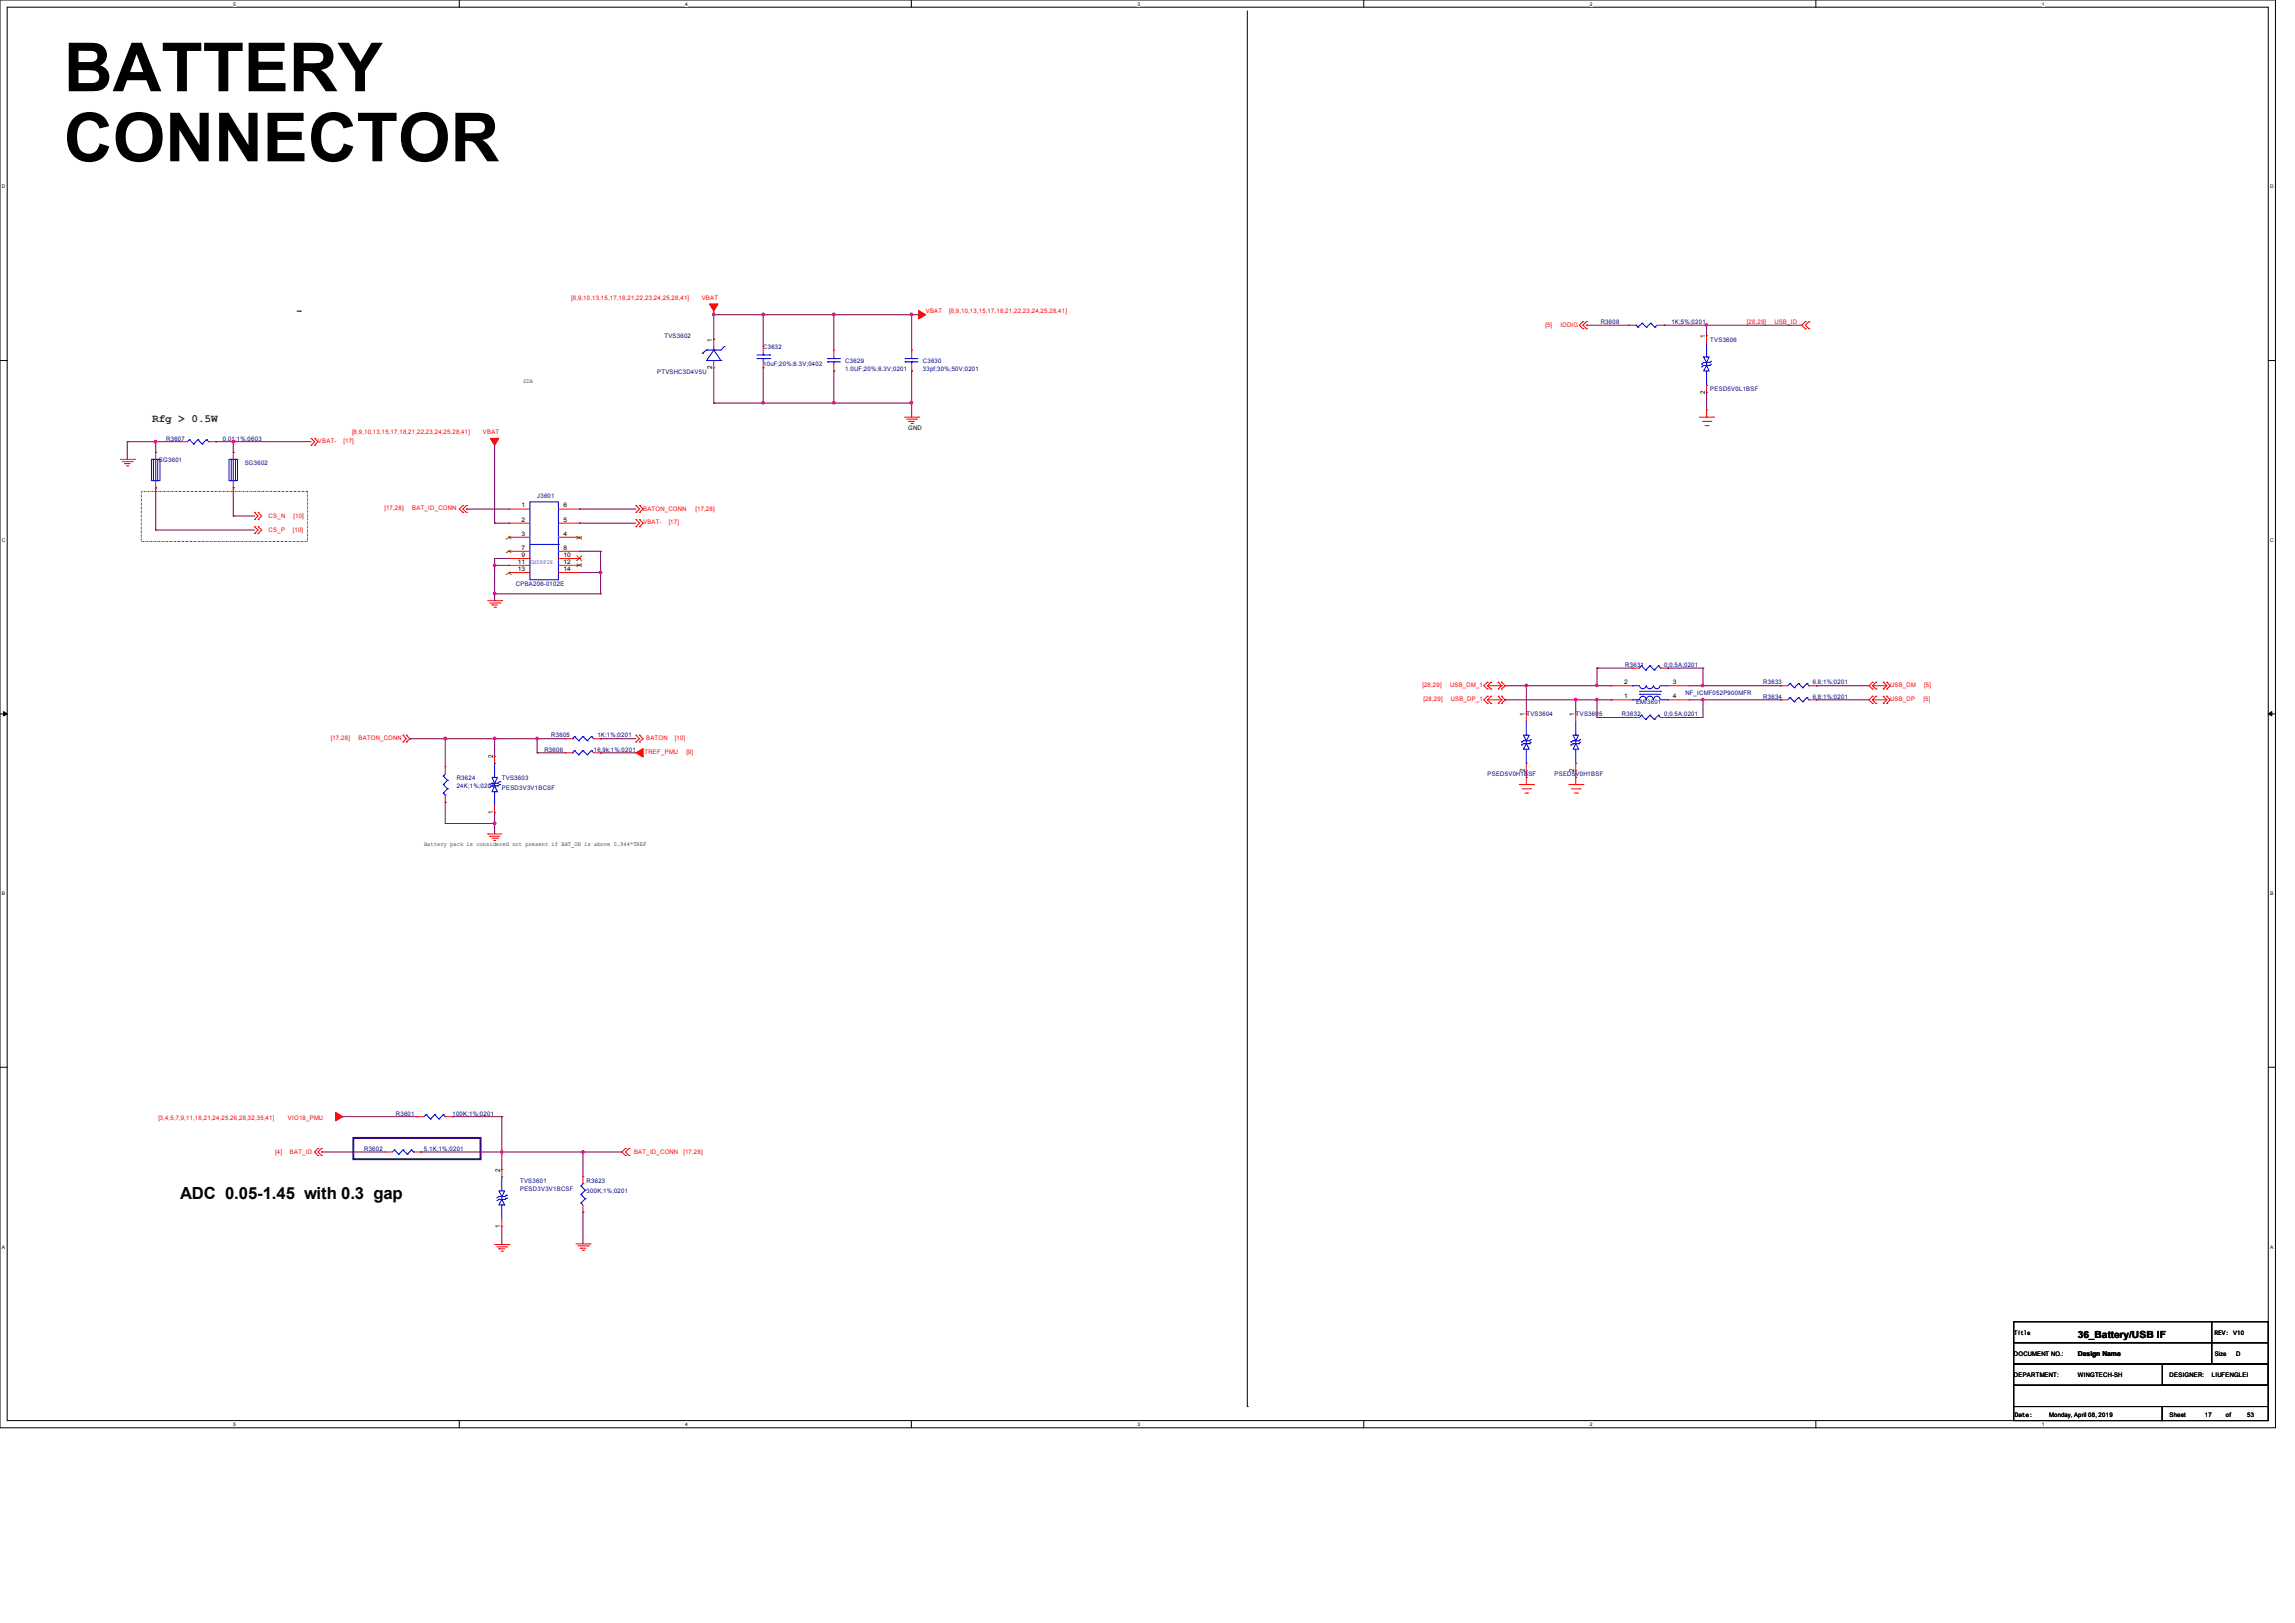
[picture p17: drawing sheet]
<svg xmlns="http://www.w3.org/2000/svg" width="297mm" height="210mm" viewBox="0 0 297 210" stroke-linecap="round" stroke-linejoin="round" font-family="sans-serif">
<defs><g id="words">
<g font-size="8.8">
<text x="8.3" y="11.8">BATTERY</text>
<text x="8.3" y="20.9">CONNECTOR</text>
</g>
<text font-size="2.2" x="23.3" y="155.2">ADC 0.05-1.45 with 0.3 gap</text>
<text font-size="1.4" fill="#008000" x="19.7" y="54.7">Rfg &gt; 0.5W</text>
<text font-size="1.3" x="268.9" y="173.1">36_Battery/USB IF</text>
<g font-size=".9">
<text x="92.2" y="47.8" transform="rotate(-90 92.2 47.8)">2</text>
<text x="92.2" y="44.2" transform="rotate(-90 92.2 44.2)">1</text>
<text x="220.7" y="43.7" transform="rotate(-90 220.7 43.7)">1</text>
<text x="220.7" y="51" transform="rotate(-90 220.7 51)">2</text>
<text x="197.3" y="92.7" transform="rotate(-90 197.3 92.7)">1</text>
<text x="203.7" y="92.7" transform="rotate(-90 203.7 92.7)">1</text>
<text x="63.8" y="98.1" transform="rotate(-90 63.8 98.1)">2</text>
<text x="197.3" y="99.9" transform="rotate(-90 197.3 99.9)">2</text>
<text x="203.7" y="99.9" transform="rotate(-90 203.7 99.9)">2</text>
<text x="63.8" y="105.4" transform="rotate(-90 63.8 105.4)">1</text>
<text x="64.7" y="151.6" transform="rotate(-90 64.7 151.6)">2</text>
<text x="64.7" y="158.8" transform="rotate(-90 64.7 158.8)">1</text>
<text x="268.9" y="175.5">Design Name</text>
</g>
<g font-size=".8" fill="#f00">
<text x="73.9" y="38.8">[8,9,10,13,15,17,18,21,22,23,24,25,28,41]</text>
<text x="90.8" y="38.8">VBAT</text>
<text x="119.8" y="40.5">VBAT</text>
<text x="122.8" y="40.5">[8,9,10,13,15,17,18,21,22,23,24,25,28,41]</text>
<text x="226.1" y="41.9">[28,29]</text>
<text x="229.6" y="41.9">USB_ID</text>
<text x="200" y="42.3">[5]</text>
<text x="201.9" y="42.3">IDDIG</text>
<text x="41.2" y="57.3">VBAT-</text>
<text x="44.5" y="57.3">[17]</text>
<text x="45.6" y="56.2">[8,9,10,13,15,17,18,21,22,23,24,25,28,41]</text>
<text x="62.5" y="56.2">VBAT</text>
<text x="49.7" y="66">[17,28]</text>
<text x="53.3" y="66">BAT_ID_CONN</text>
<text x="34.8" y="68.8">CS_P</text>
<text x="34.8" y="67">CS_N</text>
<text x="37.9" y="68.8">[10]</text>
<text x="38" y="67">[10]</text>
<text x="83.2" y="66.1">BATON_CONN</text>
<text x="83.2" y="67.8">VBAT-</text>
<text x="86.5" y="67.8">[17]</text>
<text x="90" y="66.1">[17,28]</text>
<text x="184.1" y="88.9">[28,29]</text>
<text x="187.7" y="88.9">USB_DM_1</text>
<text x="244.6" y="88.9">USB_DM</text>
<text x="249" y="88.9">[5]</text>
<text x="42.8" y="95.8">[17,28]</text>
<text x="46.4" y="95.8">BATON_CONN</text>
<text x="83.6" y="95.8">BATON</text>
<text x="87.3" y="95.8">[10]</text>
<text x="184.2" y="90.8">[28,29]</text>
<text x="187.8" y="90.8">USB_DP_1</text>
<text x="244.6" y="90.8">USB_DP</text>
<text x="248.9" y="90.8">[5]</text>
<text x="83.4" y="97.5">TREF_PMU</text>
<text x="88.8" y="97.5">[9]</text>
<text x="20.5" y="144.9">[3,4,5,7,9,11,16,21,24,25,26,28,32,35,41]</text>
<text x="35.6" y="149.3">[4]</text>
<text x="37.3" y="144.9">VIO18_PMU</text>
<text x="37.5" y="149.3">BAT_ID</text>
<text x="82" y="149.4">BAT_ID_CONN</text>
<text x="88.4" y="149.4">[17,28]</text>
</g>
<g font-size=".8" fill="#000080">
<text x="207.1" y="41.9">R3608</text>
<text x="216.3" y="41.9">1K;5%;0201</text>
<text x="86" y="43.8">TVS3602</text>
<text x="98.8" y="47.4">10uF;20%;6.3V;0402</text>
<text x="98.8" y="45.1">C3632</text>
<text x="109.4" y="46.9">C3629</text>
<text x="119.4" y="46.9">C3630</text>
<text x="221.3" y="44.2">TVS3606</text>
<text x="85.1" y="48.3">PTVSHC3D4V5U</text>
<text x="109.4" y="48">1.0UF;20%;6.3V;0201</text>
<text x="119.4" y="48">33pf;30%;50V;0201</text>
<text x="221.3" y="50.6">PESD5V0L1BSF</text>
<text x="20.6" y="59.8">SG3601</text>
<text x="21.5" y="57">R3607</text>
<text x="28.8" y="57">0.01;1%;0603</text>
<text x="31.7" y="60.2">SG3602</text>
<text x="69.5" y="64.4">J3601</text>
<text x="66.8" y="75.8">CPBA206-0102E</text>
<text x="210.3" y="86.3">R3631</text>
<text x="215.4" y="86.3">0;0.5A;0201</text>
<text x="218.1" y="89.9">NF_ICMF052P900MFR</text>
<text x="228.2" y="88.6">R3633</text>
<text x="234.6" y="88.6">6.8;1%;0201</text>
<text x="71.3" y="95.4">R3605</text>
<text x="77.3" y="95.4">1K;1%;0201</text>
<text x="197.5" y="92.7">TVS3604</text>
<text x="203.9" y="92.7">TVS3605</text>
<text x="209.9" y="92.7">R3632</text>
<text x="211.7" y="91.1">EMI3601</text>
<text x="215.4" y="92.7">0;0.5A;0201</text>
<text x="228.2" y="90.4">R3634</text>
<text x="234.6" y="90.4">6.8;1%;0201</text>
<text x="59.1" y="100.9">R3624</text>
<text x="64.9" y="100.9">TVS3603</text>
<text x="70.4" y="97.2">R3606</text>
<text x="76.8" y="97.2">16.9k;1%;0201</text>
<text x="192.5" y="100.5">PSED5V0H1BSF</text>
<text x="201.2" y="100.5">PSED5V0H1BSF</text>
<text x="59.1" y="102">24K;1%;0201</text>
<text x="64.9" y="102.3">PESD3V3V1BCSF</text>
<text x="47.1" y="148.9">R3602</text>
<text x="51.2" y="144.4">R3601</text>
<text x="54.9" y="148.9">5.1K;1%;0201</text>
<text x="58.6" y="144.4">100K;1%;0201</text>
<text x="67.3" y="154.1">PESD3V3V1BCSF</text>
<text x="67.3" y="153">TVS3601</text>
<text x="75.9" y="153">R3623</text>
<text x="75.9" y="154.4">300K;1%;0201</text>
</g>
<g font-size=".8">
<text x="67.7" y="49.6">SDA</text>
<text x="117.5" y="55.6">GND</text>
<text x="67.5" y="65.7">1</text>
<text x="72.9" y="65.7">6</text>
<text x="67.5" y="67.5">2</text>
<text x="67.5" y="69.3">3</text>
<text x="67.5" y="71.1">7</text>
<text x="72.9" y="69.3">4</text>
<text x="72.9" y="67.5">5</text>
<text x="72.9" y="71.1">8</text>
<text x="67" y="72.9">11</text>
<text x="67" y="73.9">13</text>
<text x="67.5" y="72.1">9</text>
<text x="72.9" y="72.1">10</text>
<text x="72.9" y="72.9">12</text>
<text x="72.9" y="73.9">14</text>
<text x="210.2" y="88.5">2</text>
<text x="216.5" y="88.5">3</text>
<text x="210.2" y="90.3">1</text>
<text x="216.5" y="90.3">4</text>
<text x="54.9" y="109.5">Battery pack is considered not present if BAT_ON is above 0.944*TREF</text>
<text x="260.6" y="172.7">Title</text>
<text x="286.6" y="172.7">REV: V10</text>
<text x="260.6" y="175.4">DOCUMENT NO.:</text>
<text x="260.6" y="178.2">DEPARTMENT:</text>
<text x="268.9" y="178.2">WINGTECH-SH</text>
<text x="280.8" y="178.2">DESIGNER:</text>
<text x="286.2" y="178.2">LIUFENGLEI</text>
<text x="286.6" y="175.4">Size</text>
<text x="289.4" y="175.4">D</text>
<text x="260.7" y="183.3">Date:</text>
<text x="265.2" y="183.3">Monday, April 08, 2019</text>
<text x="280.8" y="183.3">Sheet</text>
<text x="285.3" y="183.3">17</text>
<text x="288.1" y="183.3">of</text>
<text x="290.8" y="183.3">53</text>
</g>
<text font-size=".8" fill="#00f" x="68.6" y="72.9">GND8PIN</text>
<g font-size=".6">
<text x="30.2" y=".7">5</text>
<text x="88.7" y=".7">4</text>
<text x="147.2" y=".7">3</text>
<text x="205.7" y=".7">2</text>
<text x="264.2" y=".7">1</text>
<text x=".3" y="24.4">D</text>
<text x="293.8" y="24.4">D</text>
<text x=".3" y="70.1">C</text>
<text x="293.8" y="70.1">C</text>
<text x=".3" y="115.8">B</text>
<text x="293.8" y="115.8">B</text>
<text x=".3" y="161.5">A</text>
<text x="293.8" y="161.5">A</text>
<text x="30.2" y="184.5">5</text>
<text x="88.7" y="184.5">4</text>
<text x="147.2" y="184.5">3</text>
<text x="205.7" y="184.5">2</text>
<text x="264.2" y="184.5">1</text>
</g>
</g></defs>
<path d="M0 0h294.5v184.7h-294.5zM.9 .9h292.6v182.9h-292.6z" fill="none" stroke="#000" stroke-width=".13"/>
<g fill="#fff">
<path d="M30.2 .1h.3v.7h-.3z"/>
<path d="M30.2 183.9h.3v.8h-.3z"/>
</g>
<path d="M59.4 0v.9M59.4 183.8v.9" fill="none" stroke="#000" stroke-width=".13"/>
<g fill="#fff">
<path d="M88.7 .1h.3v.7h-.3z"/>
<path d="M88.7 183.9h.3v.8h-.3z"/>
</g>
<path d="M117.9 0v.9M117.9 183.8v.9" fill="none" stroke="#000" stroke-width=".13"/>
<g fill="#fff">
<path d="M147.2 .1h.3v.7h-.3z"/>
<path d="M147.2 183.9h.3v.8h-.3z"/>
</g>
<path d="M176.5 0v.9M176.5 183.8v.9" fill="none" stroke="#000" stroke-width=".13"/>
<g fill="#fff">
<path d="M205.7 .1h.4v.7h-.4z"/>
<path d="M205.7 183.9h.4v.8h-.4z"/>
</g>
<path d="M235 0v.9M235 183.8v.9" fill="none" stroke="#000" stroke-width=".13"/>
<g fill="#fff">
<path d="M264.2 .1h.4v.7h-.4z"/>
<path d="M264.2 183.9h.4v.8h-.4z"/>
<path d="M.3 23.8h.4v.7h-.4z"/>
<path d="M293.8 23.8h.5v.7h-.5z"/>
<path d="M.3 69.5h.4v.7h-.4z"/>
<path d="M293.8 69.5h.5v.7h-.5z"/>
</g>
<path d="M0 46.7h.9M293.5 46.7h1" fill="none" stroke="#000" stroke-width=".13"/>
<g fill="#fff">
<path d="M.3 115.2h.4v.8h-.4z"/>
<path d="M293.8 115.2h.4v.8h-.4z"/>
</g>
<path d="M0 92.4h.9M293.5 92.4h1" fill="none" stroke="#000" stroke-width=".13"/>
<path d="M.5 92.1l.4 .3-.4 .2zM293.5 92.4l.5-.3v.5z" fill="#000" stroke="#000" stroke-width=".13"/>
<g fill="#fff">
<path d="M.3 161h.3v.7h-.3z"/>
<path d="M293.8 161h.4v.7h-.4z"/>
</g>
<g fill="none" stroke="#000" stroke-width=".13">
<path d="M161.4 1.4v180.6M38.4 40.3h.5M38.9 40.3h.1M0 138.1h.9M293.5 138.1h1M260.6 171h25.6v2.7h-25.6zM260.6 173.7h25.6v2.8h-25.6zM260.6 179.2h32.9v2.8h-32.9zM260.6 176.5h32.9v2.7h-32.9zM279.8 176.5h13.7v2.7h-13.7zM286.2 171h7.3v2.7h-7.3zM286.2 173.7h7.3v2.8h-7.3z"/>
<path d="M161.4 182h.1M260.6 182h19.2v1.8h-19.2zM279.8 182h13.7v1.8h-13.7z"/>
</g>
<path d="M18.3 63.6h21.5v6.5h-21.5z" fill="none" stroke="#8000ff" stroke-width=".13" stroke-dasharray=".2 .2 0 .2"/>
<path d="M45.7 147.2h16.5v2.8h-16.5z" fill="none" stroke="#400080" stroke-width=".25"/>
<g fill="none" stroke="#f00" stroke-width=".13">
<path d="M15.6 59.4h1.8M15.8 59.7h1.3M16.1 60h.7M16.1 60h.1M17.1 59.7h.1M17.4 59.4h.1M20.2 58.5h.1M20.2 58.5v.9M23.3 57.1h1M23.3 57.1h.1M27 57.1h.9M27.9 57.1h.1"/>
<path d="M30.2 58.5h.1M30.2 58.5v.9M40.3 56.7l.4 .4-.4 .5M40.3 57.6h.1M40.3 56.7h.1M40.7 56.7l.4 .4-.4 .5M40.7 57.6h.1M40.7 56.7h.1M92.4 43.9h.1M92.4 47.6h.1M92.4 43.9v.9M92.4 46.7v.9"/>
<path d="M98.8 44.8h.1M98.8 47.6h.1M98.8 44.8v.9M98.8 46.7v.9M107.9 45.3h.1M107.9 48h.1M107.9 45.3v.9M107.9 47.1v.9M117.1 54h1.8M117.3 54.2h1.3M117.6 54.5h.1M117.6 54.5h.7"/>
<path d="M117.9 54.8h.2M118 45.3h.1M118 48h.1M118 45.3v.9M118 47.1v.9M118.1 54.8h.1M118.6 54.2h.1M118.9 54h.1M204.9 41.6l-.5 .5 .5 .4M204.9 42.5h.1M204.9 41.6h.1M205.3 41.6l-.4 .5 .4 .4"/>
<path d="M205.3 42.5h.1M205.3 41.6h.1M210.8 42.1h.1M210.8 42.1h.9M214.5 42.1h.8M215.3 42.1h.1M219.9 54h1.8M220.3 54.5h1.1M220.6 55.1h.4M220.9 54h.1M220.9 43.4h.1M220.9 50.8h.1"/>
<path d="M220.9 43.4v1M220.9 49.9v.9M220.9 53v1M221 55.1h.1M221.4 54.5h.1M221.7 54h.1M233.6 41.6l-.4 .5 .4 .4M233.6 42.5h.1M233.6 41.6h.1M234.1 41.6h.1M234.1 42.5h.1M234.1 41.6l-.5 .5 .5 .4"/>
<path d="M16.4 60.3h.2M16.6 60.3h.1M20.2 63.1h.1M20.2 62.2v.9M30.2 63.1h.1M30.2 62.2v.9M32.9 68.2l.5 .4-.5 .4M32.9 66.3l.5 .5-.5 .4M32.9 69h.1M32.9 68.2h.1M32.9 67.2h.1M32.9 66.3h.1"/>
<path d="M33.4 68.2l.5 .4-.5 .4M33.4 66.3l.5 .5-.5 .4M33.4 69h.1M33.4 68.2h.1M33.4 67.2h.1M33.4 66.3h.1M59.9 65.4l-.5 .5 .5 .4M59.9 66.3h.1M59.9 65.4h.1M60.4 66.3h.1M60.4 65.4h.1M60.4 65.4l-.5 .5 .5 .4"/>
<path d="M63.1 77.7h1.8M63.4 78h1.3M63.7 78.3h.1M63.7 78.3h.7M63.9 78.6h.2M64.1 78.6h.1M64.7 78h.1M64.9 77.7h.1M65.9 65.9h2.7M65.9 67.7h2.7M65.9 69.5h2.7M65.9 71.3h2.7"/>
<path d="M65.9 72.3h2.7M65.9 73.2h2.7M65.9 74.1h2.7M65.9 65.9h.1M65.9 67.7h.1M65.9 69.5h.1M65.9 71.3h.1M65.9 72.3h.1M65.9 73.2h.1M65.9 74.1h.1M72.3 65.9h2.7M72.3 67.7h2.7"/>
<path d="M72.3 69.5h2.7M72.3 71.3h2.7M72.3 72.3h2.7M72.3 73.2h2.7M72.3 74.1h2.7M75 69.5h.1M75 67.7h.1M75 65.9h.1M75 71.3h.1M75 72.3h.1M75 73.2h.1M75 74.1h.1"/>
<path d="M82.3 66.3h.1M82.3 65.4h.1M82.3 68.2h.1M82.3 67.2h.1M82.3 65.4l.5 .5-.5 .4M82.3 67.2l.5 .5-.5 .5M82.8 65.4l.4 .5-.4 .4M82.8 67.2l.4 .5-.4 .5M82.8 66.3h.1M82.8 65.4h.1M82.8 68.2h.1M82.8 67.2h.1"/>
<path d="M52.2 95.1l.4 .5-.4 .4M52.2 95.1h.1M52.2 96h.1M52.6 96h.1M52.6 95.1h.1M52.6 95.1l.4 .5-.4 .4M57.6 99.2h.1M57.6 99.2v1M64 97.9h.1M64 97.9v.9M73.2 97.4h.9M73.2 95.6h.9"/>
<path d="M73.2 97.4h.1M73.2 95.6h.1M76.8 97.4h.9M76.8 95.6h.9M77.7 97.4h.1M77.7 95.6h.1M82.3 96h.1M82.3 95.1h.1M82.3 95.1l.5 .5-.5 .4M82.8 95.1l.4 .5-.4 .4M82.8 96h.1M82.8 95.1h.1"/>
<path d="M192.5 88.3l-.5 .4 .5 .5M192.5 90.1l-.5 .5 .5 .4M192.5 89.2h.1M192.5 88.3h.1M192.5 91h.1M192.5 90.1h.1M192.5 88.7l.5 .5M192.5 88.7h1.8M192.5 90.6l.5 .4M192.5 90.6h1.8M193 88.3l-.5 .4M193 90.1l-.5 .5"/>
<path d="M193 89.2h.1M193 88.3h.1M193 91h.1M193 90.1h.1M193.9 89.2h.1M193.9 88.3h.1M193.9 91h.1M193.9 90.1h.1M193.9 88.3l.4 .4M193.9 90.1l.4 .5M194.3 88.3h.1M194.3 89.2h.1"/>
<path d="M194.3 88.7h.1M194.3 90.1h.1M194.3 91h.1M194.3 90.6h.1M194.3 88.7l-.4 .5M194.3 90.6l-.4 .4M194.3 88.3l.5 .4-.5 .5M194.3 90.1l.5 .5-.5 .4M197.5 92.4h.1M197.5 99.7h.1M197.5 92.4v.9M197.5 98.8v.9"/>
<path d="M203.9 92.4h.1M203.9 99.7h.1M203.9 92.4v.9M203.9 98.8v.9M208.5 88.7h2.7M208.5 90.6h2.7M208.5 90.6h.1M208.5 88.7h.1M211.2 86.4h.1M211.2 92.8h.1M211.2 86.4h1M211.2 92.8h1"/>
<path d="M214.9 86.4h.9M214.9 92.8h.9M215.8 86.4h.1M215.8 92.8h.1M215.8 88.7h2.8M215.8 90.6h2.8M218.6 90.6h.1M218.6 88.7h.1M230.5 88.7h.9M230.5 90.6h.9M230.5 88.7h.1M230.5 90.6h.1"/>
<path d="M234.1 88.7h.9M234.1 90.6h.9M235 88.7h.1M235 90.6h.1M242.3 88.7h1.9M242.3 90.6h1.9M242.3 88.3l-.4 .4 .4 .5M242.3 90.1l-.4 .5 .4 .4M242.3 88.3h.1M242.3 89.2h.1M242.3 88.7h.1M242.3 90.1h.1"/>
<path d="M242.3 91h.1M242.3 90.6h.1M242.3 88.7l.5 .5M242.3 90.6l.5 .4M242.8 88.3l-.5 .4M242.8 90.1l-.5 .5M242.8 89.2h.1M242.8 88.3h.1M242.8 91h.1M242.8 90.1h.1M243.7 88.3l.5 .4M243.7 90.1l.5 .5"/>
<path d="M243.7 89.2h.1M243.7 88.3h.1M243.7 91h.1M243.7 90.1h.1M244.2 89.2h.1M244.2 88.3h.1M244.2 91h.1M244.2 90.1h.1M244.2 88.7l-.5 .5M244.2 90.6l-.5 .4M244.2 88.3l.4 .4-.4 .5M244.2 90.1l.4 .5-.4 .4"/>
<path d="M57.6 103.8h.1M57.6 102.9v.9M63.1 107.9h.1M63.1 107.9h1.8M63.4 108.2h.1M63.4 108.2h1.3M63.7 108.5h.7M63.9 108.8h.1M63.9 108.8h.2M64 105.2h.1M64 104.3v.9M64.4 108.5h.1"/>
<path d="M196.6 101.5h1.9M197 102.1h1.1M197.4 102.6h.3M197.5 101.5h.1M197.5 100.6v.9M197.7 102.6h.1M198.1 102.1h.1M198.5 101.5h.1M203 101.5h1.9M203.4 102.1h1.1M203.8 102.6h.3M203.9 101.5h.1"/>
<path d="M203.9 100.6v.9M204.1 102.6h.1M204.5 102.1h.1M204.9 101.5h.1M41.1 149.5h.1M41.1 148.6h.1M41.1 148.6l-.4 .5 .4 .4M41.6 149.5h.1M41.6 148.6h.1M41.6 148.6l-.5 .5 .5 .4M49.9 149.1h.1M49.9 149.1h.9"/>
<path d="M53.5 149.1h.9M54 144.5h.1M54 144.5h.9M54.4 149.1h.1M57.6 144.5h.9M58.5 144.5h.1M64.9 158.7h.1M64.9 151.3h.1M64.9 151.3v1M64.9 157.7v1M75.4 156.8h.1M75.4 152.3h.1"/>
<path d="M75.4 152.3v.9M75.4 155.9v.9M80.9 148.6l-.4 .5 .4 .4M80.9 148.6h.1M80.9 149.5h.1M81.4 149.5h.1M81.4 148.6h.1M81.4 148.6l-.5 .5 .5 .4M64 161h1.9M64.3 161.3h1.3M64.6 161.6h.1M64.6 161.6h.7"/>
<path d="M64.9 161.9h.1M65 161.9h.1M65.6 161.3h.1M65.9 161h.1M74.5 161h1.9M74.8 161.2h1.3M75.1 161.5h.7M75.1 161.5h.1M75.4 161.8h.2M75.6 161.8h.1M76.1 161.2h.1M76.4 161h.1"/>
</g>
<g fill="#f00" stroke="#f00" stroke-width=".13">
<path d="M43.4 143.9l1 .6-1 .5z" fill-rule="evenodd"/>
<path d="M118.9 40.2l.9 .5-.9 .6z" fill-rule="evenodd"/>
<path d="M82.3 97.4l.9-.5v1.1z" fill-rule="evenodd"/>
<path d="M63.5 56.7h1.1l-.6 .9z" fill-rule="evenodd"/>
<path d="M91.8 39.3h1.1l-.5 1z" fill-rule="evenodd"/>
</g>
<g fill="none" stroke="#00f" stroke-width=".13">
<path d="M19.6 59.4h1.1v2.8h-1.1zM19.9 59.4h.5v2.8h-.5zM20.2 59.4h.1M20.2 59.4v2.8M24.5 56.9l-.2 .2M24.5 56.9h.1M24.5 56.9l.6 .5M25.1 57.4h.1M25.6 56.9h.1M25.6 56.9l.6 .5M25.6 56.9l-.5 .5M26.2 57.4h.1"/>
<path d="M26.7 56.9h.1M26.7 56.9l.3 .2M26.7 56.9l-.5 .5M27 57.1h.1M29.6 59.4h1.1v2.8h-1.1zM29.9 59.4h.6v2.8h-.6zM30.2 59.4h.1M30.2 59.4v2.8M90.9 45.7h.1M91.4 46.7h1.9M91.4 46.7h.1M91.4 45.3h.1"/>
<path d="M91.4 45.3l-.5 .4M92.4 45.3h.1M92.4 45.3l.9 1.4M92.4 44.8v.5M92.4 45.3l-1 1.4M93.3 46.7h.1M93.7 44.8h.1M93.7 44.8l-.4 .5h-1.9M98 46.4h1.6M98 45.9h1.6M98.8 45.9h.1M98.8 46.4h.1"/>
<path d="M98.8 45.7v.2M98.8 46.4v.3M99.6 46.4h.1M99.6 45.9h.1M107.1 46.8h1.7M107.1 46.4h1.7M107.1 46.8h.1M107.1 46.4h.1M107.9 46.4h.1M107.9 46.8h.1M107.9 46.2v.2M107.9 46.8v.3"/>
<path d="M117.1 46.8h1.7M117.1 46.4h1.7M117.1 46.8h.1M117.1 46.4h.1M118 46.4h.1M118 46.8h.1M118 46.2v.2M118 46.8v.3M211.7 42.1h.1M211.7 42.1l.3 .2M212 42.3h.1M212.5 41.8l.6 .5"/>
<path d="M212.5 41.8h.1M212.5 41.8l-.5 .5M213.1 42.3h.1M213.6 41.8l.6 .5M213.6 41.8h.1M213.6 41.8l-.5 .5M214.2 42.3h.1M214.5 42.1l-.3 .2M220.2 47.1h.1M220.2 47.5h.1M220.5 46.9h.7M220.5 47.3h.7"/>
<path d="M220.5 46.2h.7l-.3 .7zM220.5 46.9h.1M220.5 47.3h.1M220.5 46.9l-.3 .2M220.5 47.3l-.3 .2M220.9 46.2h.1M220.9 49.9h.1M220.9 47.3l.3 .7h-.7zM220.9 47.3h.1M220.9 46.9h.1M220.9 44.4v1.8M220.9 46.9v.4"/>
<path d="M220.9 48v1.9M221.2 46.9h.1M221.2 47.3h.1M221.5 46.7l-.3 .2M221.5 47.1l-.3 .2M68.6 70.4h3.7M68.6 64.9h3.7v10.1h-3.7zM72.3 70.4h.1M64 98.8h.1M64 98.8v1.8M74.1 97.4h.1M74.1 95.6h.1"/>
<path d="M74.3 97.1l.6 .6M74.3 95.3l.6 .5M74.3 97.1h.1M74.3 95.3h.1M74.3 97.1l-.2 .3M74.3 95.3l-.2 .3M74.9 97.7h.1M74.9 95.8h.1M75.4 97.1l.6 .6M75.4 95.3l.6 .5M75.4 97.1h.1M75.4 95.3h.1"/>
<path d="M75.4 97.1l-.5 .6M75.4 95.3l-.5 .5M76 97.7h.1M76 95.8h.1M76.5 97.1l.3 .3M76.5 95.3l.3 .3M76.5 97.1h.1M76.5 95.3h.1M76.5 97.1l-.5 .6M76.5 95.3l-.5 .5M196.9 96h.1M196.9 96.4h.1"/>
<path d="M197.1 95.8h.8M197.1 96.2h.8M197.1 95.1h.8l-.4 .7zM197.1 95.8h.1M197.1 96.2h.1M197.1 95.8l-.2 .2M197.1 96.2l-.2 .2M197.5 95.1h.1M197.5 98.8h.1M197.5 96.2l.4 .7h-.8zM197.5 96.2h.1M197.5 95.8h.1"/>
<path d="M197.5 93.3v1.8M197.5 95.8v.4M197.5 96.9v1.9M197.9 95.8h.1M197.9 96.2h.1M198.2 95.7l-.3 .1M198.2 96l-.3 .2M203.3 96h.1M203.3 96.4h.1M203.6 95.8h.7M203.6 96.2h.7M203.6 95.1h.7l-.4 .7z"/>
<path d="M203.6 95.8h.1M203.6 96.2h.1M203.6 95.8l-.3 .2M203.6 96.2l-.3 .2M203.9 95.1h.1M203.9 98.8h.1M203.9 96.2l.4 .7h-.7zM203.9 96.2h.1M203.9 95.8h.1M203.9 93.3v1.8M203.9 95.8v.4M203.9 96.9v1.9"/>
<path d="M204.3 95.8h.1M204.3 96.2h.1M204.6 95.7l-.3 .1M204.6 96l-.3 .2M211.2 88.7h.1M211.2 90.6h.1M212.2 89.8h2.7M212.2 89.8h.1M212.2 89.5h2.7M212.4 86.1h.1M212.4 92.5h.1M212.4 86.1l.6 .6"/>
<path d="M212.4 92.5l.6 .6M212.4 86.1l-.2 .3M212.4 92.5l-.2 .3M213 86.7h.1M213 93.1h.1M213 88.7a.42 .42 0 0 1-.4 .4 .42 .42 0 0 1-.4-.4h-1M213 90.5a.43 .43 0 0 0-.4-.4 .43 .43 0 0 0-.4 .5h-1M213.5 86.1l-.5 .6M213.5 92.5l-.5 .6M213.5 86.1h.1M213.5 92.5h.1M213.5 86.1l.6 .6"/>
<path d="M213.5 92.5l.6 .6M214 88.7a.45 .45 0 0 1-.5 .4 .45 .45 0 0 1-.4-.4M214 90.5a.44 .44 0 0 0-.5-.4 .44 .44 0 0 0-.4 .5M214.1 86.7h.1M214.1 93.1h.1M214.6 86.1h.1M214.6 92.5h.1M214.6 86.1l.3 .3M214.6 92.5l.3 .3M214.6 86.1l-.5 .6M214.6 92.5l-.5 .6M214.8 88.7a.42 .42 0 0 1-.4 .4 .42 .42 0 0 1-.4-.4"/>
<path d="M214.8 90.5a.43 .43 0 0 0-.4-.4 .43 .43 0 0 0-.4 .5M214.9 89.5h.1M214.9 86.4h.1M214.9 92.8h.1M214.9 88.7h.9M214.9 90.6h.9M215.8 90.6h.1M215.8 88.7h.1M231.6 88.4l-.2 .3M231.6 90.3l-.2 .3M231.6 88.4h.1M231.6 90.3h.1"/>
<path d="M231.6 88.4l.6 .6M231.6 90.3l.6 .5M232.2 89h.1M232.2 90.8h.1M232.7 88.4h.1M232.7 90.3h.1M232.7 88.4l.6 .6M232.7 90.3l.6 .5M232.7 88.4l-.5 .6M232.7 90.3l-.5 .5M233.3 89h.1M233.3 90.8h.1"/>
<path d="M233.8 88.4h.1M233.8 90.3h.1M233.8 88.4l.3 .3M233.8 90.3l.3 .3M233.8 88.4l-.5 .6M233.8 90.3l-.5 .5M234.1 88.7h.1M234.1 90.6h.1M57.4 100.4h.1M57.4 101.5h.1M57.4 102.6h.1M57.4 100.4l.5 .6"/>
<path d="M57.4 101.5l.5 .6M57.4 102.6l.2 .3M57.6 102.9h.1M57.6 100.2l-.2 .2M57.9 101h.1M57.9 102.1h.1M57.9 101l-.5 .5M57.9 102.1l-.5 .5M63.7 101.7h.1M63.7 101.3h.1M63.7 101.7h.7M63.7 101.3h.7"/>
<path d="M63.7 101.7l-.3 .2M63.7 101.3l-.3 .2M63.7 100.6h.7l-.4 .7zM64 102.4h.1M64 101.3h.1M64 101.7h.1M64 101.3v.4M64 102.4v1.9M64 101.7l.4 .7h-.7zM64.4 101.7h.1M64.4 101.3h.1M64.7 101.5h.1"/>
<path d="M64.7 101.1h.1M64.7 101.5l-.3 .2M64.7 101.1l-.3 .2M51.1 148.8h.1M51.1 148.8l.5 .6M51.1 148.8l-.3 .3M51.6 149.4h.1M52.2 148.8h.1M52.2 148.8l.5 .6M52.2 148.8l-.6 .6M52.7 149.4h.1M53.3 148.8l-.6 .6"/>
<path d="M53.3 148.8h.1M53.3 148.8l.2 .3M53.5 149.1h.1M55.2 144.2h.1M55.2 144.2l.5 .6M55.2 144.2l-.3 .3M55.7 144.8h.1M56.3 144.2h.1M56.3 144.2l.5 .6M56.3 144.2l-.6 .6M56.8 144.8h.1M57.4 144.2l-.6 .6"/>
<path d="M57.4 144.2h.1M57.4 144.2l.2 .3M57.6 144.5h.1M64.6 155.2l-.3 .2M64.6 154.8l-.3 .2M64.6 155.2h.1M64.6 154.8h.1M64.6 155.2h.7M64.6 154.8h.7M64.6 154.1h.7l-.4 .7zM64.9 155.9h.1M64.9 152.3h.1"/>
<path d="M64.9 154.8h.1M64.9 155.2h.1M64.9 152.3v1.8M64.9 154.8v.4M64.9 155.9v1.8M64.9 155.2l.4 .7h-.7zM65.3 155.2h.1M65.3 154.8h.1M65.6 155l-.3 .2M65.6 154.6l-.3 .2M65.6 155h.1M65.6 154.6h.1"/>
<path d="M75.2 154.6l.5 .5M75.2 153.5l.5 .5M75.2 155.7h.1M75.2 154.6h.1M75.2 153.5h.1M75.2 155.7l.2 .2M75.4 153.2l-.2 .3M75.4 153.2h.1M75.7 155.1h.1M75.7 154h.1M75.7 155.1l-.5 .6M75.7 154l-.5 .6"/>
</g>
<path d="M65.8 69.4l.3 .4M65.8 71.2l.3 .3M65.8 74l.3 .4M66.1 69.4l-.7 .4M66.1 71.2l-.7 .3M66.1 74l-.7 .4M74.6 69.4l.7 .4M74.6 71.9l.7 .7M74.6 72.9l.7 .4M75.3 69.4l-.7 .4M75.3 71.9l-.7 .7M75.3 72.9l-.7 .4" fill="none" stroke="#804000" stroke-width=".13"/>
<g fill="none" stroke="#800040" stroke-width=".13">
<path d="M16.5 57.1h6.8M16.5 57.1h.1M16.5 57.1v2.3M20.2 57.1h.1M20.2 58.5h.1M20.2 57.1v1.4M27.9 57.1h12.4M27.9 57.1h.1M30.2 57.1h.1M30.2 58.5h.1M30.2 57.1v1.4M64 57.6v10.1"/>
<path d="M92.4 40.7h26.5M92.4 52.2h25.6M92.4 40.7h.1M92.4 43.9h.1M92.4 52.2h.1M92.4 40.3v3.6M92.4 47.6v4.6M98.8 40.7h.1M98.8 47.6h.1M98.8 52.2h.1M98.8 40.7v4.1M98.8 47.6v4.6"/>
<path d="M107.9 40.7h.1M107.9 48h.1M107.9 52.2h.1M107.9 40.7v4.6M107.9 48v4.2M118 52.2h.1M118 40.7h.1M118 48h.1M118 40.7v4.6M118 48v6M205.3 42.1h5.5M205.3 42.1h.1"/>
<path d="M215.3 42.1h17.9M215.3 42.1h.1M220.9 42.1h.1M220.9 53h.1M220.9 42.1v1.3M220.9 50.8v2.2M20.2 63.1h.1M20.2 68.6h.1M20.2 63.1v5.5M20.2 68.6h12.7M30.2 66.8h.1M30.2 63.1h.1"/>
<path d="M30.2 63.1v3.7M30.2 66.8h2.7M60.4 65.9h.1M60.4 65.9h5.5M64 67.7h1.9M64 73.2h1.9M64 72.3h1.9M64 67.7h.1M64 73.2h.1M64 76.8h.1M64 77.7h.1M64 72.3h.1"/>
<path d="M64 72.3v5.4M64 76.8h13.7M75 67.7h7.3M75 65.9h7.3M75 65.9h.1M75 67.7h.1M75 71.3h2.7M75 74.1h2.7M77.7 71.3h.1M77.7 74.1h.1M77.7 76.8h.1M77.7 71.3v5.5"/>
<path d="M53 95.6h.1M53 95.6h20.2M57.6 95.6h.1M57.6 95.6v3.6M64 95.6h.1M64 95.6v2.3M69.5 97.4h.1M69.5 95.6h.1M69.5 95.6v1.8M69.5 97.4h3.7M77.7 95.6h4.6M77.7 97.4h4.6"/>
<path d="M77.7 95.6h.1M77.7 97.4h.1M194.8 90.6h13.7M194.8 90.6h.1M194.8 88.7h13.7M197.5 88.7h.1M197.5 88.7v3.7M197.5 99.7v.9M203.9 90.6h.1M203.9 90.6v1.8M203.9 99.7v.9M206.7 92.8h4.5"/>
<path d="M206.7 86.4h4.5M206.7 88.7h.1M206.7 90.6h.1M206.7 92.8h.1M206.7 86.4h.1M206.7 86.4v2.3M206.7 90.6v2.2M208.5 88.7h.1M208.5 90.6h.1M215.8 86.4h4.6M215.8 86.4h.1M215.8 92.8h.1"/>
<path d="M218.6 90.6h11.9M218.6 88.7h11.9M220.4 88.7h.1M220.4 90.6h.1M220.4 86.4h.1M220.4 90.6v2.2h-4.6M220.4 86.4v2.3M230.5 88.7h.1M230.5 90.6h.1M235 90.6h.1M235 88.7h.1M235 90.6h6.9"/>
<path d="M235 88.7h6.9M57.6 106.6h6.4M57.6 103.8h.1M57.6 106.6h.1M57.6 103.8v2.8M64 106.6h.1M64 105.2v2.7M197.5 100.6h.1M203.9 100.6h.1M41.6 149.1h.1M41.6 149.1h8.3M44.4 144.5h9.6"/>
<path d="M44.4 144.5h.1M54.4 149.1h26.1M54.4 149.1h.1M58.5 144.5h6.4M58.5 144.5h.1M64.9 144.5h.1M64.9 149.1h.1M64.9 144.5v6.8M64.9 158.7v2.3M75.4 149.1h.1M75.4 156.8h.1M75.4 149.1v3.2"/>
<path d="M75.4 156.8v4.2M64.9 161h.1"/>
</g>
<g fill="#f0f" stroke="#f0f" stroke-width=".13">
<path d="M220.7 42h.2v.2h-.2z" fill-rule="evenodd"/>
<path d="M77.6 74h.2v.2h-.2z" fill-rule="evenodd"/>
<path d="M220.7 42h.2v.2h-.2z" fill-rule="evenodd"/>
<path d="M77.6 74h.2v.2h-.2z" fill-rule="evenodd"/>
<circle cx="98.8" cy="40.7" r=".17"/>
<circle cx="92.3" cy="40.7" r=".16"/>
<circle cx="75.4" cy="149.1" r=".17"/>
<circle cx="64.9" cy="149" r=".16"/>
<circle cx="117.9" cy="40.7" r=".17"/>
<circle cx="107.9" cy="40.7" r=".17"/>
<circle cx="203.9" cy="90.5" r=".17"/>
<circle cx="20.1" cy="57.1" r=".17"/>
<circle cx="57.6" cy="95.5" r=".17"/>
<circle cx="69.5" cy="95.5" r=".16"/>
<circle cx="64" cy="95.5" r=".17"/>
<circle cx="197.5" cy="88.7" r=".16"/>
<circle cx="206.6" cy="88.7" r=".16"/>
<circle cx="220.4" cy="88.7" r=".16"/>
<circle cx="220.4" cy="90.5" r=".16"/>
<circle cx="206.6" cy="90.5" r=".16"/>
<circle cx="117.9" cy="52.1" r=".17"/>
<circle cx="107.9" cy="52.1" r=".17"/>
<circle cx="30.2" cy="57.1" r=".17"/>
<circle cx="64" cy="106.5" r=".17"/>
<circle cx="64" cy="73.2" r=".17"/>
<circle cx="64" cy="76.8" r=".17"/>
<circle cx="98.8" cy="52.1" r=".17"/>
</g>
<use href="#words"/>
</svg>
